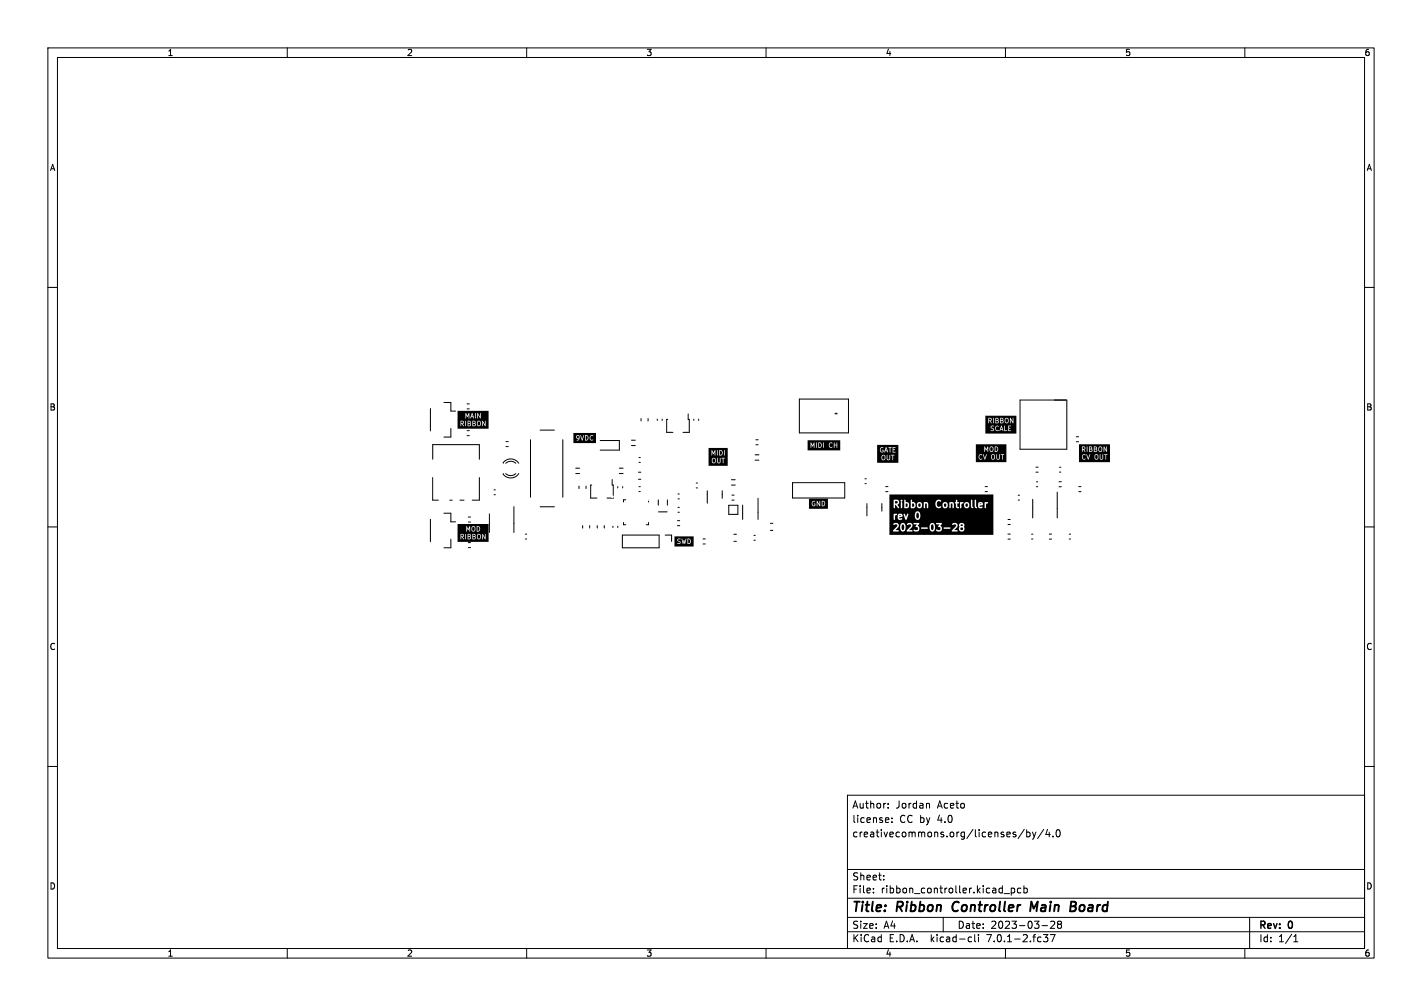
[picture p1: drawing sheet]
<svg xmlns="http://www.w3.org/2000/svg" width="297mm" height="210mm" viewBox="0 0 297 210" stroke-linecap="round" stroke-linejoin="round" font-family="sans-serif">
<defs><g id="words">
<g font-size="2.8">
<text x="178" y="190.8">Title:</text>
<text x="187.4" y="190.8">Ribbon</text>
<text x="199.6" y="190.8">Controller</text>
<text x="216.5" y="190.8">Main</text>
<text x="225.4" y="190.8">Board</text>
</g>
<g font-size="2.1">
<text x="178" y="171.9">license:</text>
<text x="178" y="168.9">Author:</text>
<text x="187.1" y="168.9">Jordan</text>
<text x="187.9" y="171.9">CC by</text>
<text x="195.8" y="168.9">Aceto</text>
<text x="195.8" y="171.9">4.0</text>
<text x="178" y="174.9">creativecommons.org/licenses/by/4.0</text>
<text x="178" y="183.9">Sheet:</text>
<text x="178" y="186.6">File:</text>
<text x="184" y="186.6">ribbon_controller.kicad_pcb</text>
<text x="178" y="196.8">KiCad</text>
<text x="178" y="194">Size:</text>
<text x="184.6" y="194">A4</text>
<text x="185.6" y="196.8">E.D.A.</text>
<text x="194.4" y="196.8">kicad-cli</text>
<text x="200" y="194">Date:</text>
<text x="206.2" y="196.8">7.0.1-2.fc37</text>
<text x="206.9" y="194">2023-03-28</text>
<text x="263" y="194.2">Rev:</text>
<text x="263" y="196.8">Id:</text>
<text x="267" y="196.8">1/1</text>
<text x="269.2" y="194.2">0</text>
</g>
<g font-size="1.8">
<text x="35" y="11.8">1</text>
<text x="85" y="11.8">2</text>
<text x="135" y="11.8">3</text>
<text x="185" y="11.8">4</text>
<text x="235" y="11.8">5</text>
<text x="285" y="11.8">6</text>
<text x="10.4" y="35.8">A</text>
<text x="285.4" y="35.8">A</text>
<text x="10.3" y="85.8">B</text>
<text x="285.3" y="85.8">B</text>
<text x="10.3" y="135.8">C</text>
<text x="285.3" y="135.8">C</text>
<text x="10.3" y="185.8">D</text>
<text x="285.3" y="185.8">D</text>
<text x="35" y="199.8">1</text>
<text x="85" y="199.8">2</text>
<text x="135" y="199.8">3</text>
<text x="185" y="199.8">4</text>
<text x="235" y="199.8">5</text>
<text x="285" y="199.8">6</text>
</g>
<text font-size="1.4" fill="#fff" x="174.2" y="87.4">*</text>
</g></defs>
<g fill="none" stroke="#000" stroke-width=".21">
<path d="M10 10h277v190h-277zM12 12h273v186h-273zM60 10v2M110 10v2M160 10v2M210 10v2M260 10v2M10 60h2M285 60h2M89.9 85.3v4.7M90.4 99.7v4.7h1.2M90.4 95.9v-3.1h9.7v3.1"/>
<path d="M92.7 84h1.5v1.8h1M94.2 89.4v1.8h-1.5M97.6 85.4h.4M97.6 84.3h.4M97.6 90.9h.4M97.6 89.9h.4M100.1 99.7v4.7h-1.5M105.1 96.7a1.89 1.89 0 0 1 3.2 0M105.6 96.7a1.5 1.5 0 0 1 2.1 0M105.7 92.2h.5M105.7 93.2h.5M107.7 98.9a1.5 1.5 0 0 1-2.1 0"/>
<path d="M108.3 98.9a1.89 1.89 0 0 1-3.2 0M110.8 91.8v12M112.8 89.8h3M117.5 91.8v12M120.3 97.7h.7M120.3 98.9h.7M125.4 92h4v2h-4M129.3 97.7h.8M129.3 98.9h.8M131.9 91.9h.8M131.9 93h.8M133.3 98.6h.6"/>
<path d="M133.5 96.5h.2M133.5 95.5h.2M133.9 87.4v.5M135.4 87.4v.5M137.3 87.5v.3M138.3 87.5v.3M139.5 87.5h-.3v2.8h1.4M143.7 86.4v1.1h.3v2.8h-1.3M144.9 87.5v.3M145.9 87.5v.3M157.7 94.9h.8M157.7 96.1h.8"/>
<path d="M157.9 92.9h.5M157.9 91.8h.5M167 83.3h10.2v7.1h-10.2zM180.7 99.9h.2M213 83.5h9.8v10.3h-9.8zM216.4 97.5h.4M216.4 98.6h.4M221.3 97.5h.3M221.3 98.6h.3M224.8 91.2h.5M224.8 92.2h.5M10 110h2"/>
<path d="M89.9 108.4v4.7M92.7 107.1h1.5v1.8h1M93.9 104.4h.6M94.2 112.6v1.8h-1.5M96.1 104.4h.8M97.8 114.3h.5M97.8 113.3h.5M97.8 109h.5M97.8 107.9h.5M102.2 107.3v3.9M103.2 102.3h.3M103.2 103.3h.3"/>
<path d="M107.3 105.8v5.4M109.7 111.5h.3M109.7 112.5h.3M112.8 105.8h3M120.9 101.5v.5M121.7 109.7v.5M122.4 101.5v.5M123.2 109.7v.5M123.6 101.3h-.2v2.7h1.3M124.7 109.7v.5M126.2 109.7v.5M127.9 100.1v1.2h.2v2.7h-1.3"/>
<path d="M128 109.8v.3M129 101.6v.3M129 109.8v.3M130 111.7h7.7v2.7h-7.7zM130.1 101.6v.3M130.2 109.1v.4h.5M130.7 104.3h-.5v.5M133.3 100h.6M133.5 101.6h.2M133.5 102.6h.2M135.5 104.3v.5M135.5 109.1v.4h-.5"/>
<path d="M137.5 104.4v1.1M137.5 106.9h1.8M138.9 111.7h1.4v1.3M139.4 104.4v1.1M141.5 109.7h.5M141.5 108.7h.5M141.6 104.1h.3M141.6 103.1h.3M141.6 106.9h.3M141.6 105.9h.3M145.4 101.9h.3M145.4 100.8h.3"/>
<path d="M146.8 112.5h.5M146.8 113.6h.5M147.7 102.4v2.6M150.8 102.4v1.6M152.2 105.5h1.9v1.9h-1.9zM152.8 101.3h.8M152.8 100.1h.8M152.9 104.4h.4M152.9 103.4h.4M153.3 113h.5M153.3 111.5h.5M155.1 105.4v3"/>
<path d="M157.5 111.8h.2M157.5 112.8h.2M158.3 104v4.4M160.9 109.2h.5M160.9 110.7h.5M165.5 100.8h10.9v3.2h-10.9zM180.7 101h.2M181.1 105.1v2.6M184.2 105.1v1.6M185 101.6h.5M185 102.6h.5M205.8 101.6h.4"/>
<path d="M205.8 102.6h.4M210.5 111.5h.5M210.5 112.5h.5M210.5 108.4h.5M210.5 109.5h.5M212.7 103.4h.2M212.7 104.4h.2M215.4 111.5h.3M215.4 112.5h.3M215.7 104.2v3.9M216.5 101.6h.2M216.5 100.6h.2"/>
<path d="M219.2 111.5h.4M219.2 112.5h.4M220.8 102.7v5.4M221.2 101.6h.5M221.2 100.6h.5M223.3 111.5h.3M223.3 112.5h.3M225.3 101.6h.5M225.3 102.6h.5M285 110h2M10 160h2M285 160h2"/>
<path d="M177 166h108v32h-108zM185.5 168.6v.1M185.5 167.8v.1M185.6 170.8v.3l-.7 .1M186.3 171.6v.1M186.3 170.8v.1M193.9 167.7l.2 .2v.8M213.9 173.1l-1.3 2M214.4 173.2v1.5M214.4 173.8l.5-.1 .2 .3-.1 .6h-.6M215.6 173.7l.4 1M216 174.7l-.4 .5"/>
<path d="M216.4 173.7l-.4 1M218 173.1l-1.3 2M218.8 173.1l-.4 1.1h1M219.1 173.7v1M219.9 174.6v.1M220.8 173.3l.1-.1a.8 .8 0 0 1 .6 .8 .8 .8 0 0 1-.6 .7 1 1 0 0 1-.1-1.4zM60 198v2M110 198v2M160 198v2M177 194.5h108M177 191.5h108M177 187.5h108"/>
<path d="M177 181.5h108M182.4 186.3v.1M182.4 185.5v.1M184.6 183.6v.1M184.6 182.8v.1M197 191.5v3M202.5 195.6l.4 .1M202.9 196.5l-.4 .1M203.6 195.1v1.3l.2 .2M204.4 195.1v.1M204.4 195.6v1M209.7 186.5h1.2"/>
<path d="M210 198v2M211.2 185.4v1.5M211.2 185.5l.4-.1 .3 .3-.1 .6h-.6M213.2 185.5l-.4-.1-.3 .3 .1 .6h.6M213.9 185.5l.4-.1 .3 .3-.2 .6h-.5M213.9 184.9v1.5M217.6 193.2h1.2M217.9 195.1h1l-.5 .6 .4 .1v.7l-.2 .1-.7-.1M219.4 195.1h1l-.7 1.5M219.4 192.4l.6-.1 .3 .4-.9 1.1h.9M221.1 192.9l-.2-.2 .2-.4h.3l.3 .3-.3 .3M221.1 192.9l-.2 .3v.5l.2 .1h.3l.3-.3v-.3l-.3-.3"/>
<path d="M221.1 192.9h.3M260 198v2M261 191.5v6.5M270.2 196.6h.9M270.2 195.5l.4-.4v1.5"/>
</g>
<path d="M199.1 188.7l-.1 1.1M215.9 189.7l-.5-1.5-.2 2M223.6 189.2h.7M223.7 188.2h.7l.3 .2M224.3 189.2l.3 .1 .1 .3M224.7 189.9l-.4 .3h-.8M224.7 188.8l-.4 .4" fill="none" stroke="#000" stroke-width=".4"/>
<g fill="#000">
<path d="M96.3 88h.4v.3l-.4 .1zM97.8 88h.3v.2l-.3 .1zM97.8 88.5h.4v.3h-.4zM98.6 86.5l.1 .4h-.2zM98.8 88h.3v.2l-.3 .1zM98.8 88.5h.4v.3h-.4zM99.8 88.1l.1-.1 .3 .1 .1 .5-.2 .2-.3-.1zM95.6 85.8h6.4v3.7h-6.4v-1.1h.6l.1 .6v-.5l.5 .5h2.3l.3-.4h.2l.2 .3 .3 .1 .3-.4-.1-.7h.4v1.1l.2-.8 .4 .7h.1l-.1-1.1v.8l-.5-.8-1 .1-.2 .7h-.2l-.2-.2 .1-.3-.1-.2-.5-.1v1.1h-.4l.1-.2-.2-.3 .1-.3-.2-.3-.4 .1v1h-.4v-1.1l-.1 1.1h-.3l-.3-.4 .3-.3-.2-.4h-.5v.6h-.6v-2.1h1.6l.1 1.1 .1-.8 .2 .5 .3-.5v.8h.4l.1-.3h.4l.1 .2 .4 .1 .1-1.1h.3v1h.1v-.7l.5 .7h.1v-1.1l-.1 .8-.5-.8h-.6v1.1h-.2l-.4-1.1-.4 1.1h-.2v-1.1l-.4 .6-.3-.6-1.7 .1zM120.5 91h.4l-.1 .4h-.3zM122.3 91a.42 .42 0 0 1 .5 .4 .42 .42 0 0 1-.5 .4zM119.8 90.4h4.7v2.1h-4.7v-1.4h.5l.2 .4 .4 .1-.2 .2h-.2v.2l.3-.1 .2-.2-.1-.8h.3l.4 1.1 1.1-.1 .2-.4h.2l.1 .3 .3 .2 .4-.2a.42 .42 0 0 1-.6-.4 .42 .42 0 0 1 .6-.4l-.2-.2-.3 .1-.3 .6h-.2l-.2-.6-.5-.1v1.1h-.5l.3-1.1-.4 .9-.3-.9h-.7l-.3 .3h-.5zM148.9 95.8h.4v.5l-.1 .3-.3-.1z"/>
<path d="M150.4 94.1a.42 .42 0 0 1 .4 .4 .42 .42 0 0 1-.4 .5zM148 93.5h4v3.7h-4v-.9h.7l.3 .4 .8-.2 .1 .2h.3l.3-.2v-.8h.2h.3v1l.1-1 .3-.1h-1l-.1 .8-.1 .2-.3-.2-.1-.8v.9h-.3l-.1-.7-.2-.2-.5 .2v.5h-.7v-2.3h.6v1.1l.2-.7 .2 .4 .3-.4v.7h2.1l-.1-1.1-.1 1h-.5l.2-.4v-.3l-.2-.3h-.4l-.1 1h-.3l-.1-1-.1 1h-.3v-1l-.4 .6-.3-.6h-.7zM171.1 92.5a.42 .42 0 0 1 .4 .4 .42 .42 0 0 1-.4 .5zM168.7 91.9h6.8v2.1h-6.8v-1.6h.6v1.1l.1-.7 .3 .4 .3-.4v.7h2l.1-.5h1l.1 .3 .3 .2 .3-.1v-.1a.33 .33 0 0 1-.4 0 .33 .33 0 0 1-.1-.4h.9v.6l.1-.5h.4v.5l.2-.1-.1-1.1-.1 .5h-.4v-.4h-.1v.5h-.9l.1-.4h.5l-.3-.1h-.3l-.2 .6h-1l-.1-.7-.1 1.1h-.5l.2-.4v-.3l-.2-.3-.4-.1-.1 1.1h-.3l-.1-1.1-.1 1.1h-.3v-1l-.4 .6-.3-.6h-.7zM184.4 95.1l.3 .1 .1 .5-.2 .2-.3-.1zM185.1 93.6l.1 .4h-.2zM183.2 92.9h4.4v3.7h-4.4v-.9h.9l.3 .4 .3-.1 .2-.2h.3l.2 .3 .4-.1 .1-.2v-.8l.5 .1 .1 1v-1l.3-.1h-1v.8l-.2 .1-.2-.1-.1-.9-.1 .9h-.3v-.7l-.3-.2-.4 .2-.1 .6h-.9v-1.7h.6l.1 .3 .3 .2h.6l.1-.3h.4l.2 .3-.3-1.1h.3l.3 .1 .1 1h1.1v-.2h-.4v-.4h.3l-.3-.1v-.3l.5-.1h-.7v1h-.4v-.9h.2v-.2h-1.1l-.4 1.1h-.2v-.5h-.3l.2 .1v.3a.42 .42 0 0 1-.5-.5 .42 .42 0 0 1 .6-.3l-.2-.2-.3 .1-.2 .6h-.6zM206.6 87.4h.3l.1 .3h-.4zM206.9 93.4l.1-.1 .3 .1v.5l-.1 .3-.3-.1zM207.2 95.1l.1-.1 .3 .1 .1 .4-.2 .3-.3-.1zM207.9 93.3a.42 .42 0 0 1 .4 .5 .42 .42 0 0 1-.4 .4zM208 87.4h.4v.2l-.4 .1z"/>
<path d="M208 87.8l.4 .1v.3h-.4zM209.2 89.2l.1 .4h-.3zM209 87.4h.4v.2l-.4 .1zM209 87.8l.4 .1v.3h-.4zM203.8 92.7h6.4v3.8h-6.4v-1h.6l.1 .3 .3 .2 .3-.1v-.2a.4 .4 0 0 1-.6-.3 .4 .4 0 0 1 .6-.4v-.1h.2l.4 1.1 .2-.4h1.1l.3 .4 .8-.3 .1 .2 .4 .1 .2-.3v-.8h.2l.3 .1 .1 1v-1l.3-.1-1-.1v.9l-.2 .1-.2-.1-.1-.9-.1 .9h-.3v-.7l-.3-.2-.4 .2-.1 .6h-1.1l.1-.8-.3 .9-.3-.9-.8 .1-.2 .6h-.6v-2.2h1.8l.1 1v-.7l.3 .5 .2-.5 .1 .7 .1-.4h.3l.3 .4h1.1l.3-.1 .1-.5-.2-.4-.5-.1v1.1h-.5l.2-.7-.3-.4h-.3l-.2 .7h-.3v-.7l-.4 .6-.3-.6-1.9 .1zM210 87.5l.2-.1 .3 .1v.5l-.2 .2-.3-.1zM205.8 86.8h6.5v3.7h-6.5v-1.4h1.1l.1 .3 .5 .3-.2 .1h-.4l.2 .2 .5-.1-.1-.4h.3l.1 .3 .3 .2h.7l.1-.3h.3l.2 .3h1.6v-.2h-.4v-.3l.3-.1-.3-.1v-.3l.5-.1h-.6v1l-.7-.1-.1-1v1.1h-.2l-.4-1.1-.4 1.1h-.3l.1-.1a.42 .42 0 0 1-.6-.4 .42 .42 0 0 1 .6-.3l-.2-.3-.3 .1-.3 .6-.7-.2 .1-.3h.4l-.2-.2-.4 .1-.1 .2h-1.1v-1.3h.6l.1 .6 .1-.5 .4 .5h2.4l.2-.4h.2l.2 .3 .4 .1 .3-.4-.2-.7h.4l.1 1h.1v-.7l.5 .8 .1-1.1h-.2v.7l-.4-.8-1.1 .1-.2 .7h-.2l-.1-.6-.5-.2-.1 1.1h-.4l.1-.2-.1-.3 .1-.4-.3-.2h-.3l-.1 1.1h-.3l-.1-1.1-.1 1.1h-.3l-.2-.4 .2-.1v-.3l-.2-.3h-.5v.6h-.6zM226.1 93.3l.4 .1v.3h-.4zM227.6 93.3l.3 .1v.2l-.3 .1zM227.6 93.8l.4 .1v.2l-.4 .1zM228.6 93.3l.3 .1v.2l-.3 .1zM228.6 93.8l.4 .1v.2l-.4 .1z"/>
<path d="M228.9 95l.3 .1 .1 .4-.2 .3-.3-.1zM229.6 93.4l.1-.1 .3 .1 .1 .5-.2 .3-.3-.1zM225.4 92.7h6.4v3.8h-6.4v-1h.6l.1 .3 .3 .2 .3-.1v-.2a.4 .4 0 0 1-.6-.3 .4 .4 0 0 1 .6-.4v-.1h.2l.4 1.1 .2-.4h1.1l.3 .4 .8-.3 .1 .2 .4 .1 .2-.3v-.8h.2l.3 .1 .1 1v-1h.3v-.2h-1v.9l-.2 .1-.3-.1v-.9l-.1 .9h-.3v-.7l-.3-.2-.4 .2-.1 .6h-1.1l.1-.8-.3 .9-.3-.9-.8 .1-.2 .6h-.6v-1.7h.6l.1 .5v-.4l.5 .4h2.3l.3-.4h.2l.2 .4h.3l.3-.3-.1-.7h.4v1h.2v-.8l.5 .8v-1.1h-.1v.8l-.5-.8h-1l-.2 .7h-.2l-.1-.6-.6-.1v1.1h-.4l.1-.2-.2-.4 .1-.3-.2-.2h-.4v1.1h-.4l-.1-1.1v1.1h-.3l-.3-.4 .2-.2 .1-.3-.2-.2h-.5v.6h-.6zM96.3 111.6h.4v.3l-.4 .1zM97.8 111.6h.3v.3h-.3zM97.8 112.1h.4v.3h-.4zM98.7 110.1l.1-.1 .3 .1v.5l-.1 .2-.3-.1zM98.8 111.6h.3v.3h-.3zM98.8 112.1h.4v.3h-.4zM99.7 110a.42 .42 0 0 1 .4 .4 .42 .42 0 0 1-.4 .4zM99.8 111.7l.1-.1 .3 .1 .1 .5-.2 .2-.3-.1zM95.6 109.4h6.4v3.7h-6.4v-1h.6l.1 .5v-.5l.5 .5h2.3l.3-.4h.2l.2 .3 .3 .1 .3-.4-.1-.7h.4v1.1l.2-.8 .4 .8 .1-.1-.1-1.1v.8l-.5-.7h-1l-.2 .7h-.2l-.2-.2 .1-.3-.1-.2h-.5v1h-.4l.1-.1-.2-.4 .1-.3-.2-.3-.4 .1v1h-.4v-1l-.1 1h-.3l-.3-.4 .3-.3-.2-.4-.5 .1v.6h-.6v-2.2h1.8l.1 1.1v-.8l.3 .5 .2-.5 .1 .8 .1-.4h.3l.3 .4h1.1l.3-.2 .1-.5-.2-.4-.5-.1v1.1h-.5l.2-.7-.3-.4-.4 .1-.1 .7h-.3l-.1-.8-.3 .6-.3-.6-1.9 .1z"/>
<path d="M143.7 112.6a.42 .42 0 0 1 .5 .4 .42 .42 0 0 1-.5 .4zM140.9 112h4v2.1h-4v-1.4h.5l.2 .3 .4 .2-.1 .2h-.4l.1 .2 .4-.1 .2-.2-.2-.3-.4-.2 .1-.2 .6-.1 .4 1.1 .2-.5 .1 .5 1.1-.1 .2-.6-.2-.4-.5-.1v1.1h-.5l.2-1.1-.3 .8-.1-.5-.2 .5-.3-.8h-.7l-.3 .3h-.5zM171.8 104.7a.42 .42 0 0 1 .4 .4 .42 .42 0 0 1-.4 .4zM169 104.1h3.9v2.1h-3.9v-1h.5l.3 .4 .2 .1 .3-.2-.1-.4-.2 .1 .2 .1v.2a.42 .42 0 0 1-.5-.5 .42 .42 0 0 1 .6-.3l.3-.1v1.1l.1-.8 .5 .8h.7l.4-.3v-.6l-.3-.3-.4 .1v1h-.3v-1.1l-.1 .8-.6-.8-.8 .1-.3 .6h-.5zM186.9 104.6h.4l.2 .2a.36 .36 0 0 1-.6 .3zM187.8 107.6h.4l-.4 .1zM188.5 109.5a.71 .71 0 0 1 0 1.2 .88 .88 0 0 1 0-1.2zM189.2 105.1l.4 .2v.3l-.2 .2h-.2zM190.5 105.1l.4 .2v.3l-.1 .2h-.3zM191.5 107.1l.1-.1a.71 .71 0 0 1 0 1.2l-.2-.4zM191.8 105.2h.4v.6l-.4-.1zM194.6 109.5h.1a.71 .71 0 0 1 0 1.2l-.3-.5z"/>
<path d="M197.2 105.2h.4v.6l-.4-.1zM200.7 109.5h.3l.1 .1-.3 .2-.2-.2zM201.7 105.2h.4v.6l-.4-.1zM204.6 105.1l.4 .1-.4 .1zM185.8 103.2h21.7v8.5h-21.7v-.9l1.9 .1-.1-.2h-.6l.4-.5h.6l.2 .5 .3 .3 .4-.2 .6 .2 1.1-.1-.1-.2h-.6h.9l.3 .3h.5l.3-.2 .1-.5 1.7 .1 .1-.2h.3l.2 .5 .4 .3 .5-.3h.3l.4 .3 .7-.2 3.3 .1v-.2h-.6l.4-.4h.6l.1 .4 .3 .3 .6-.2 .1-.6-.1-.2 .1-.4-.1-.3-.6-.1-.3 .2-.1 .3 .1 .3-.1 .3h-.6l.3-.5-.2-.5-.6-.1-.2 .1a.17 .17 0 0 0-.1 .2 .17 .17 0 0 0 .2 .1l.4-.1 .2 .2-.9 1.1h-2.2l.1-.5 1.7 .1 .1-.2-.1-.1h-1.2l-.1 .2h-.4l-.1-.3-.2-.2 .3-.6h-1.1l-.1 .1 .1 .2h.6l-.3 .4 .5 .2v.4l-.1 .2-.6-.2-.5 .2v-1.1l-.4-.4-.5 .2-.2 .8-.4-.1h-1.2l-.1 .2h-.4l-.1-.3-.2-.2 .3-.6h-1.1l-.1 .1 .1 .2h.6l-.3 .4 .5 .2v.5l-1.8 .1 .6-.7 .1-.4-.4-.4h-.4l-.4 .3 .2 .1 .5-.1 .2 .1-.1 .3-.8 .9h-.5l.3-.9-.3-.6-.4-.1-.3 .2-.2 .8h-.6l.3-.4-.2-.5-.6-.1-.2 .1a.17 .17 0 0 0-.1 .2 .17 .17 0 0 0 .2 .1l.5-.1 .1 .1v.3l-.9 .9h-.7v-3.1h.8v.7l.2 .1 .1-.1 .1-.8h.5l.1 .8 .6 .1 .2-.1v-.2h-.5l-.1-.2 .7-.1-.1-.5h.3l.5 1.1h.2l.2-.7h1.5l.2 .6 .4 .1 .4-.3 .1-1.1-.4-.4-.4 .1-.2 .3-.1 .7h-1.5l.1-.5-.1-.1-.1 .1-.3 .6-.3-.7-.2 .2-.9-.2-.3 .4h-.5l.3-.1v-.2l-.5-.1-.2 .5h-.8v-2.4h.8v.7l.2 .1 .1-.1v-.6l.7 .7 .2-.1 .6 .1v-1.1h.5v1l.1 .1h.5l.3-.2 .1-.2-.1-.7h.4v1l.2 .1h.4l.3-.2 .1-.6h.3v.4l.2 .3 .5 .1 .4-.4-.1-.6h.4l.1 1 .2-.1 .1-.9 .3 .1 .1 .9 .2-.1v-.7h1.5l.1 .5 .5 .3 .4-.1 .1-.3a.53 .53 0 0 1-.5 .1 .53 .53 0 0 1-.3-.5h1.2v.6l.6 .2 .4-.4v-.6h.4v.9l.2 .1 .1-.1v-.8l.2-.1 .1 .9 .2 .1 .1-.1v-1h.2l.2 .1 .1 .7 .3 .3h.2l.1-.2-.3-.1-.1-.5h.6v.7l.2 .1 .1-.1v-.7h.6v.5l.3 .3 .5-.1 .2-.2h.4l.4 .3 .1-.2-.2-.1h.5l.4 .3 .1-.2-.2-.2v-.5h.4v.6l.4 .3h.3l.2-.2-.1-.2-.4 .1-.1-.2 1-.3v.7l.2 .1 .1-.1v-.7l.5-.4-.6-.1-.2 .5h-.3l-.1-.4-.6-.1-.3 .4h-.4v-.8l-.2-.1-.1 .1v1.4h-.5v-1.4l-.2-.1-.1 .1v1.4h-.4v-.6l-.3-.4-.5 .1-.2 .4h-.6l.4-.4-.6-.1-.1 .5h-.6v-.2h.3l.1-.2-.4-.1v-.4l-.1-.1-.2 .5-.2 .2-1-.2-.1 .3h-.4l-.3-.3h-.3l-.4 .5h-1.2v-.4a.48 .48 0 0 1 .8-.2l.1-.1-.1-.2-.5-.1-.5 .3-.1 .7h-1.5l-.1-.4-.3-.1h-.5l-.1 .3-1-.3-.4 .5h-.3l-.2-.4-.5-.1-.1-.5-.2 .1v.6h-.4l-.3-.2h-.3l-.1-.4-.1-.1-.1 .1v.6h-.5v-.2h-.2l-.1 1.2h-.3l-.4-.6 .4-.4-.1-.5h.4l.2 .3 .2-.3-.2-.2-.2 .2-1.3-.2-.2 .1v.9h-.8z"/>
<circle cx="200.9" cy="110.4" r=".3"/>
</g>
<g fill="#fff" stroke="#fff" stroke-width=".21">
<circle cx="131.8" cy="98.5" r=".17"/>
<circle cx="99.1" cy="91.4" r=".17"/>
<circle cx="107.9" cy="112" r=".17"/>
<circle cx="166.1" cy="106.7" r=".17"/>
<circle cx="102.9" cy="104.9" r=".17"/>
<circle cx="95" cy="90.2" r=".17"/>
<circle cx="128.5" cy="108.3" r=".17"/>
<circle cx="212.1" cy="114" r=".17"/>
<circle cx="139.8" cy="90.9" r=".17"/>
<circle cx="135" cy="90.2" r=".17"/>
<circle cx="230.1" cy="107.9" r=".17"/>
<circle cx="111.8" cy="112" r=".17"/>
<circle cx="133.9" cy="107.9" r=".17"/>
<circle cx="124" cy="102.9" r=".17"/>
<circle cx="183.6" cy="109" r=".17"/>
<circle cx="164.8" cy="113" r=".17"/>
<circle cx="222.7" cy="103.9" r=".17"/>
<circle cx="103.9" cy="87.9" r=".17"/>
<circle cx="95" cy="113.3" r=".17"/>
<circle cx="115.6" cy="86.1" r=".17"/>
<circle cx="137.8" cy="89.9" r=".17"/>
<circle cx="222.1" cy="109" r=".17"/>
<circle cx="143.8" cy="106.4" r=".17"/>
<circle cx="208.6" cy="109" r=".17"/>
<circle cx="125.7" cy="98.8" r=".17"/>
<circle cx="163.3" cy="93.3" r=".17"/>
<circle cx="214.4" cy="101.1" r=".17"/>
<circle cx="124.5" cy="98.8" r=".17"/>
<circle cx="148" cy="84.5" r=".17"/>
<circle cx="196.2" cy="85.7" r=".17"/>
<circle cx="215.1" cy="103.6" r=".17"/>
<circle cx="143.9" cy="109.2" r=".17"/>
<circle cx="147.6" cy="93.2" r=".17"/>
<circle cx="177.8" cy="101.3" r=".17"/>
<circle cx="208.1" cy="105.8" r=".17"/>
<circle cx="175.5" cy="111.3" r=".17"/>
<circle cx="125.5" cy="107.9" r=".17"/>
<circle cx="121.7" cy="103.9" r=".17"/>
<circle cx="178.6" cy="96.3" r=".17"/>
<circle cx="177.5" cy="108.2" r=".17"/>
<circle cx="151.1" cy="112.4" r=".17"/>
<circle cx="184.9" cy="106.9" r=".17"/>
<circle cx="132.8" cy="106.9" r=".17"/>
<circle cx="233.4" cy="112.5" r=".17"/>
<circle cx="143.8" cy="103.6" r=".17"/>
<circle cx="159" cy="88.9" r=".17"/>
<circle cx="108.2" cy="92.7" r=".17"/>
<circle cx="133.9" cy="105.9" r=".17"/>
<circle cx="163.3" cy="110" r=".17"/>
<circle cx="131.8" cy="105.9" r=".17"/>
<circle cx="180.8" cy="114.3" r=".17"/>
<circle cx="91.4" cy="110.7" r=".17"/>
<circle cx="143.5" cy="90.9" r=".17"/>
<circle cx="144.7" cy="93.9" r=".17"/>
<circle cx="213.3" cy="111.6" r=".17"/>
<circle cx="144.8" cy="90" r=".17"/>
<circle cx="118.9" cy="106.9" r=".17"/>
<circle cx="91.2" cy="87.6" r=".17"/>
<circle cx="123.4" cy="105.4" r=".17"/>
<circle cx="151.8" cy="89.8" r=".17"/>
<circle cx="144.8" cy="102.6" r=".17"/>
<circle cx="118.4" cy="100.8" r=".17"/>
<circle cx="136.7" cy="105.6" r=".17"/>
<circle cx="134.9" cy="93.7" r=".17"/>
<circle cx="127.5" cy="102.4" r=".17"/>
<circle cx="118.4" cy="94" r=".17"/>
<circle cx="122.4" cy="107.7" r=".17"/>
<circle cx="150.4" cy="105.9" r=".17"/>
<circle cx="127" cy="98.8" r=".17"/>
<circle cx="131.8" cy="107.9" r=".17"/>
<circle cx="159.5" cy="112.3" r=".17"/>
<circle cx="137.9" cy="92.8" r=".17"/>
<circle cx="156.7" cy="113.2" r=".18"/>
<circle cx="129.5" cy="99.4" r=".17"/>
<circle cx="128.5" cy="100.7" r=".17"/>
<circle cx="148.8" cy="113" r=".17"/>
<circle cx="135.3" cy="104.4" r=".17"/>
<circle cx="122.4" cy="112.2" r=".17"/>
<circle cx="128.5" cy="111.8" r=".17"/>
<circle cx="154.4" cy="113.2" r=".18"/>
<circle cx="125.5" cy="112" r=".17"/>
<circle cx="131.9" cy="103.1" r=".17"/>
<circle cx="156.3" cy="92.3" r=".17"/>
<circle cx="210.6" cy="103.9" r=".17"/>
<circle cx="181.6" cy="102.1" r=".17"/>
<circle cx="117.7" cy="110.6" r=".17"/>
<circle cx="119.5" cy="111.4" r=".17"/>
<circle cx="118.6" cy="112.1" r=".17"/>
<circle cx="117" cy="111.3" r=".17"/>
<circle cx="132.9" cy="111.2" r=".17"/>
<circle cx="169.1" cy="113.5" r=".17"/>
<circle cx="107.7" cy="105" r=".17"/>
<circle cx="127.9" cy="103.7" r=".17"/>
<circle cx="181.1" cy="108.7" r=".17"/>
<circle cx="128.9" cy="106.4" r=".18"/>
<circle cx="130.1" cy="111.1" r=".17"/>
<circle cx="149.2" cy="105.9" r=".17"/>
<circle cx="151.3" cy="110.5" r=".18"/>
<circle cx="153" cy="109.7" r=".17"/>
<circle cx="168.2" cy="113.1" r=".17"/>
<circle cx="127.7" cy="114.2" r=".17"/>
<circle cx="172" cy="112" r=".17"/>
<circle cx="167.1" cy="102.4" r=".17"/>
<circle cx="174.8" cy="102.4" r=".17"/>
<circle cx="169.5" cy="89.3" r=".17"/>
<circle cx="169.5" cy="86.7" r=".17"/>
<circle cx="174.6" cy="89.3" r=".17"/>
<circle cx="172.1" cy="89.3" r=".17"/>
<circle cx="172.1" cy="86.7" r=".17"/>
<circle cx="220.5" cy="88.6" r=".17"/>
<circle cx="217.9" cy="86.1" r=".17"/>
<circle cx="215.4" cy="88.6" r=".17"/>
<circle cx="92.8" cy="105.3" r=".17"/>
<circle cx="95.2" cy="105.3" r=".17"/>
<circle cx="97.8" cy="105.3" r=".17"/>
<circle cx="138.9" cy="113" r=".17"/>
<circle cx="136.4" cy="113" r=".17"/>
<circle cx="133.9" cy="113" r=".17"/>
<circle cx="131.3" cy="113" r=".17"/>
<circle cx="194.4" cy="97.8" r=".17"/>
<circle cx="195.2" cy="96.1" r=".17"/>
<circle cx="195.2" cy="99.5" r=".17"/>
<circle cx="196.8" cy="95.4" r=".17"/>
<circle cx="196.8" cy="97.8" r=".17"/>
<circle cx="196.8" cy="100.2" r=".17"/>
<circle cx="198.5" cy="96.1" r=".17"/>
<circle cx="198.5" cy="99.5" r=".17"/>
<circle cx="199.3" cy="97.8" r=".17"/>
<circle cx="137.3" cy="97.8" r=".17"/>
<circle cx="138" cy="96.1" r=".17"/>
<circle cx="138" cy="99.5" r=".17"/>
<circle cx="139.7" cy="95.4" r=".17"/>
<circle cx="139.7" cy="97.8" r=".17"/>
<circle cx="139.7" cy="100.2" r=".17"/>
<circle cx="141.4" cy="96.1" r=".17"/>
<circle cx="141.4" cy="99.5" r=".17"/>
<circle cx="142.1" cy="97.8" r=".17"/>
<circle cx="111.3" cy="90.3" r=".18"/>
<circle cx="111.3" cy="105.3" r=".17"/>
<circle cx="117.3" cy="90.3" r=".18"/>
<circle cx="117.3" cy="105.3" r=".17"/>
<circle cx="113.1" cy="93.8" r=".17"/>
<circle cx="113.1" cy="95.8" r=".17"/>
<circle cx="113.1" cy="97.8" r=".17"/>
<circle cx="113.1" cy="101.8" r=".17"/>
<circle cx="115.5" cy="93.8" r=".17"/>
<circle cx="115.5" cy="95.8" r=".17"/>
<circle cx="115.5" cy="97.8" r=".17"/>
<circle cx="115.5" cy="101.8" r=".17"/>
<circle cx="105.4" cy="97.8" r=".17"/>
<circle cx="107.9" cy="97.8" r=".17"/>
<circle cx="146.8" cy="90.9" r=".18"/>
<circle cx="161.8" cy="90.9" r=".17"/>
<circle cx="161.8" cy="95.9" r=".17"/>
<circle cx="154.3" cy="95.9" r=".17"/>
<circle cx="146.8" cy="95.9" r=".18"/>
<circle cx="159.3" cy="98.4" r=".17"/>
<circle cx="149.3" cy="98.4" r=".17"/>
<circle cx="156.8" cy="85.9" r=".17"/>
<circle cx="151.8" cy="85.9" r=".17"/>
<circle cx="125.1" cy="86.4" r=".17"/>
</g>
<path d="M90.4 97.4v.7M100.1 97.4v.7" fill="none" stroke="#fff" stroke-width="1.1"/>
<path d="M184.6 85.1h1.7M184.6 98.3h1.7M190.6 95.2v1.7M206.2 85.1h1.7M206.2 98.3h1.7M212.2 95.2v1.7M227.8 98.3h1.6M227.8 85.1h1.6M233.8 95.2v1.7" fill="none" stroke="#fff" stroke-width=".9"/>
<path d="M120.6 87.6v1.5M124.1 95.4h2M124.4 89.4h1.3M129.6 87.6v1.5" fill="none" stroke="#fff" stroke-width="1"/>
<use href="#words"/>
</svg>
